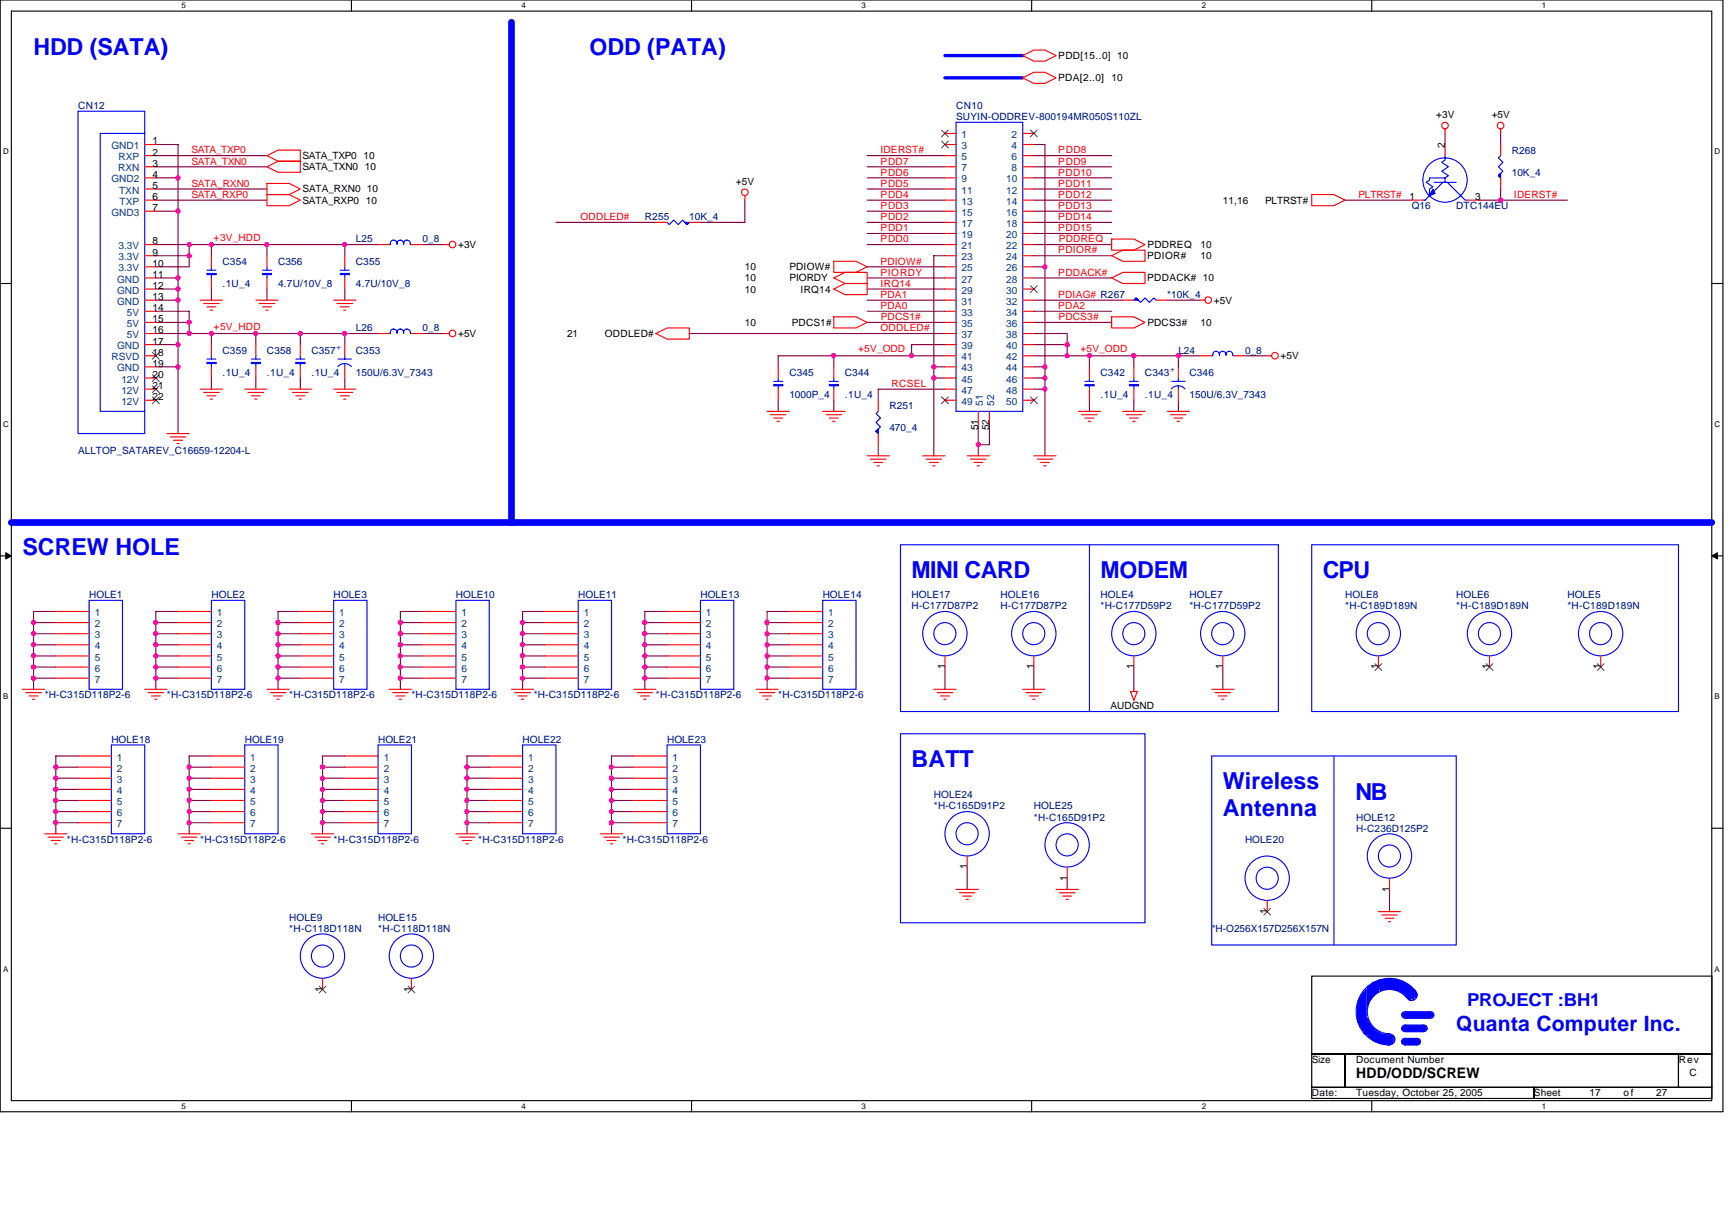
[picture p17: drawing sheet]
<svg xmlns="http://www.w3.org/2000/svg" width="297mm" height="210mm" viewBox="0 0 297 210" stroke-linecap="round" stroke-linejoin="round" font-family="sans-serif">
<defs><g id="words">
<g font-size="4" fill="#00f">
<text x="5.8" y="9.4">HDD (SATA)</text>
<text x="101" y="9.4">ODD (PATA)</text>
<text x="3.8" y="95.2">SCREW HOLE</text>
<text x="156.2" y="99">MINI CARD</text>
<text x="188.6" y="99">MODEM</text>
<text x="226.7" y="99">CPU</text>
<text x="156.2" y="131.4">BATT</text>
<text x="209.6" y="135.2">Wireless</text>
<text x="232.3" y="137.1">NB</text>
<text x="209.6" y="139.9">Antenna</text>
</g>
<text font-size="3.6" fill="#00f" x="249.6" y="176.7">Quanta Computer Inc.</text>
<text font-size="3" fill="#00f" x="251.5" y="172.4">PROJECT :BH1</text>
<text font-size="2.5" x="232.4" y="184.8">HDD/ODD/SCREW</text>
<g font-size="1.7">
<text x="181.4" y="10.1">PDD[15..0] 10</text>
<text x="181.4" y="13.9">PDA[2..0]</text>
<text x="190.5" y="13.9">10</text>
<text x="246.2" y="20.2">+3V</text>
<text x="255.7" y="20.2">+5V</text>
<text x="26.1" y="28.6">3</text>
<text x="26.1" y="26.6">2</text>
<text x="26.1" y="24.7">1</text>
<text x="51.9" y="29.2">SATA_TXN0 10</text>
<text x="51.9" y="27.3">SATA_TXP0 10</text>
<text x="247.7" y="25.3" transform="rotate(-90 247.7 25.3)">2</text>
<text x="26.1" y="34.3">6</text>
<text x="26.1" y="30.5">4</text>
<text x="26.1" y="32.4">5</text>
<text x="51.9" y="34.9">SATA_RXP0 10</text>
<text x="51.9" y="33">SATA_RXN0 10</text>
<text x="126.1" y="31.6">+5V</text>
<text x="209.6" y="34.9">11,16</text>
<text x="216.8" y="34.9">PLTRST#</text>
<text x="241.6" y="34.3">1</text>
<text x="252.8" y="34.3">3</text>
<text x="26.1" y="36.2">7</text>
<text x="26.1" y="41.9">8</text>
<text x="26.1" y="47.6">11</text>
<text x="26.1" y="45.7">10</text>
<text x="26.1" y="43.8">9</text>
<text x="78.5" y="42.5">+3V</text>
<text x="127.7" y="46.3">10</text>
<text x="135.3" y="46.3">PDIOW#</text>
<text x="196.6" y="44.4">PDIOR#</text>
<text x="196.7" y="42.5">PDDREQ</text>
<text x="205.8" y="42.5">10</text>
<text x="205.8" y="44.4">10</text>
<text x="26.1" y="49.5">12</text>
<text x="26.1" y="51.4">13</text>
<text x="26.1" y="53.3">14</text>
<text x="127.7" y="50.1">10</text>
<text x="127.7" y="48.2">10</text>
<text x="135.3" y="48.2">PIORDY</text>
<text x="137.2" y="50.1">IRQ14</text>
<text x="196.6" y="48.2">PDDACK# 10</text>
<text x="208.1" y="52">+5V</text>
<text x="26.1" y="59">17</text>
<text x="26.1" y="57.1">16</text>
<text x="26.1" y="55.2">15</text>
<text x="78.5" y="57.7">+5V</text>
<text x="97.2" y="57.7">21</text>
<text x="103.7" y="57.7">ODDLED#</text>
<text x="127.7" y="55.8">10</text>
<text x="135.7" y="55.8">PDCS1#</text>
<text x="196.7" y="55.8">PDCS3#</text>
<text x="205.8" y="55.8">10</text>
<text x="26.1" y="64.7">20</text>
<text x="26.1" y="62.8">19</text>
<text x="26.1" y="60.9">18</text>
<text x="219.5" y="61.6">+5V</text>
<text x="26.1" y="68.6">22</text>
<text x="26.1" y="66.7">21</text>
<text x="167.7" y="73.7" transform="rotate(-90 167.7 73.7)">51</text>
<text x="169.6" y="73.7" transform="rotate(-90 169.6 73.7)">52</text>
<text x="161.9" y="114.7" transform="rotate(-90 161.9 114.7)">1</text>
<text x="177.2" y="114.7" transform="rotate(-90 177.2 114.7)">1</text>
<text x="194.3" y="114.7" transform="rotate(-90 194.3 114.7)">1</text>
<text x="209.6" y="114.7" transform="rotate(-90 209.6 114.7)">1</text>
<text x="236.2" y="114.7" transform="rotate(-90 236.2 114.7)">1</text>
<text x="255.3" y="114.7" transform="rotate(-90 255.3 114.7)">1</text>
<text x="274.3" y="114.7" transform="rotate(-90 274.3 114.7)">1</text>
<text x="190.3" y="121.6">AUDGND</text>
<text x="165.8" y="149" transform="rotate(-90 165.8 149)">1</text>
<text x="182.9" y="150.9" transform="rotate(-90 182.9 150.9)">1</text>
<text x="238.1" y="152.8" transform="rotate(-90 238.1 152.8)">1</text>
<text x="217.2" y="156.6" transform="rotate(-90 217.2 156.6)">1</text>
<text x="55.3" y="169.9" transform="rotate(-90 55.3 169.9)">1</text>
<text x="70.5" y="169.9" transform="rotate(-90 70.5 169.9)">1</text>
<text x="224.8" y="182.1">Size</text>
<text x="232.4" y="182.1">Document Number</text>
<text x="287.8" y="182.1">Rev</text>
<text x="289.6" y="184.4">C</text>
<text x="224.8" y="187.9">Date:</text>
<text x="232.4" y="187.9">Tuesday, October 25, 2005</text>
<text x="262.9" y="187.9">Sheet</text>
<text x="272.5" y="187.9">17</text>
<text x="278.3" y="187.9">of</text>
<text x="283.9" y="187.9">27</text>
</g>
<g font-size="1.7" fill="#000080">
<text x="13.4" y="18.7">CN12</text>
<text x="163.9" y="18.7">CN10</text>
<text x="163.9" y="20.6">SUYIN-ODDREV-800194MR050S110ZL</text>
<text x="259.1" y="26.3">R268</text>
<text x="242" y="35.8">Q16</text>
<text x="249.6" y="35.8">DTC144EU</text>
<text x="259.1" y="30.1">10K_4</text>
<text x="61" y="41.6">L25</text>
<text x="72.4" y="41.6">0_8</text>
<text x="110.5" y="37.7">R255</text>
<text x="118.1" y="37.7">10K_4</text>
<text x="38.1" y="45.4">C354</text>
<text x="47.7" y="45.4">C356</text>
<text x="61" y="45.4">C355</text>
<text x="38.1" y="49.2">.1U_4</text>
<text x="47.7" y="49.2">4.7U/10V_8</text>
<text x="61" y="49.2">4.7U/10V_8</text>
<text x="200.1" y="51.1">*10K_4</text>
<text x="61" y="56.8">L26</text>
<text x="72.4" y="56.8">0_8</text>
<text x="38.1" y="60.6">C359</text>
<text x="38.1" y="64.4">.1U_4</text>
<text x="45.8" y="60.6">C358</text>
<text x="45.8" y="64.4">.1U_4</text>
<text x="53.4" y="60.6">C357</text>
<text x="53.4" y="64.4">.1U_4</text>
<text x="61" y="60.6">C353</text>
<text x="61" y="64.4">150U/6.3V_7343</text>
<text x="135.3" y="64.4">C345</text>
<text x="144.8" y="64.4">C344</text>
<text x="188.6" y="64.4">C342</text>
<text x="196.3" y="64.4">C343</text>
<text x="202" y="60.6">L24</text>
<text x="203.9" y="64.4">C346</text>
<text x="213.4" y="60.6">0_8</text>
<text x="135.3" y="68.2">1000P_4</text>
<text x="144.8" y="68.2">.1U_4</text>
<text x="152.4" y="70.1">R251</text>
<text x="188.6" y="68.2">.1U_4</text>
<text x="196.3" y="68.2">.1U_4</text>
<text x="203.9" y="68.2">150U/6.3V_7343</text>
<text x="13.4" y="77.7">ALLTOP_SATAREV_C16659-12204-L</text>
<text x="152.4" y="73.9">470_4</text>
<text x="15.3" y="102.5">HOLE1</text>
<text x="36.2" y="102.5">HOLE2</text>
<text x="57.2" y="102.5">HOLE3</text>
<text x="78.1" y="102.5">HOLE10</text>
<text x="99.1" y="102.5">HOLE11</text>
<text x="120.1" y="102.5">HOLE13</text>
<text x="141" y="102.5">HOLE14</text>
<text x="156.2" y="102.5">HOLE17</text>
<text x="156.2" y="104.4">H-C177D87P2</text>
<text x="171.5" y="102.5">HOLE16</text>
<text x="171.5" y="104.4">H-C177D87P2</text>
<text x="188.6" y="102.5">HOLE4</text>
<text x="188.6" y="104.4">*H-C177D59P2</text>
<text x="203.9" y="102.5">HOLE7</text>
<text x="203.9" y="104.4">*H-C177D59P2</text>
<text x="230.5" y="102.5">HOLE8</text>
<text x="230.5" y="104.4">*H-C189D189N</text>
<text x="249.6" y="102.5">HOLE6</text>
<text x="249.6" y="104.4">*H-C189D189N</text>
<text x="268.6" y="102.5">HOLE5</text>
<text x="268.6" y="104.4">*H-C189D189N</text>
<text x="7.7" y="119.7">*H-C315D118P2-6</text>
<text x="28.6" y="119.7">*H-C315D118P2-6</text>
<text x="49.6" y="119.7">*H-C315D118P2-6</text>
<text x="70.5" y="119.7">*H-C315D118P2-6</text>
<text x="91.5" y="119.7">*H-C315D118P2-6</text>
<text x="112.4" y="119.7">*H-C315D118P2-6</text>
<text x="133.4" y="119.7">*H-C315D118P2-6</text>
<text x="19.1" y="127.3">HOLE18</text>
<text x="41.9" y="127.3">HOLE19</text>
<text x="64.8" y="127.3">HOLE21</text>
<text x="89.6" y="127.3">HOLE22</text>
<text x="114.3" y="127.3">HOLE23</text>
<text x="160.1" y="136.8">HOLE24</text>
<text x="160.1" y="138.7">*H-C165D91P2</text>
<text x="177.2" y="138.7">HOLE25</text>
<text x="177.2" y="140.6">*H-C165D91P2</text>
<text x="232.4" y="140.6">HOLE12</text>
<text x="232.4" y="142.5">H-C236D125P2</text>
<text x="11.5" y="144.4">*H-C315D118P2-6</text>
<text x="34.3" y="144.4">*H-C315D118P2-6</text>
<text x="57.2" y="144.4">*H-C315D118P2-6</text>
<text x="82" y="144.4">*H-C315D118P2-6</text>
<text x="106.7" y="144.4">*H-C315D118P2-6</text>
<text x="213.4" y="144.4">HOLE20</text>
<text x="49.6" y="157.8">HOLE9</text>
<text x="49.6" y="159.7">*H-C118D118N</text>
<text x="64.8" y="157.8">HOLE15</text>
<text x="64.8" y="159.7">*H-C118D118N</text>
<text x="207.7" y="159.7">*H-O256X157D256X157N</text>
</g>
<g font-size="1.7" fill="#004080">
<text x="164.8" y="23.6">1</text>
<text x="173.4" y="23.6">2</text>
<text x="19.1" y="25.5">GND1</text>
<text x="20.3" y="29.4">RXN</text>
<text x="20.3" y="27.5">RXP</text>
<text x="164.8" y="25.5">3</text>
<text x="164.8" y="27.5">5</text>
<text x="164.8" y="29.4">7</text>
<text x="173.4" y="25.5">4</text>
<text x="173.4" y="27.5">6</text>
<text x="173.4" y="29.4">8</text>
<text x="19.1" y="31.3">GND2</text>
<text x="20.4" y="33.2">TXN</text>
<text x="20.5" y="35.1">TXP</text>
<text x="164.8" y="31.3">9</text>
<text x="164.8" y="33.2">11</text>
<text x="164.8" y="35.1">13</text>
<text x="172.4" y="31.3">10</text>
<text x="172.4" y="33.2">12</text>
<text x="172.4" y="35.1">14</text>
<text x="19.1" y="37">GND3</text>
<text x="164.8" y="37">15</text>
<text x="164.8" y="38.9">17</text>
<text x="164.8" y="40.8">19</text>
<text x="172.4" y="37">16</text>
<text x="172.4" y="38.9">18</text>
<text x="172.4" y="40.8">20</text>
<text x="20.3" y="46.5">3.3V</text>
<text x="20.3" y="42.7">3.3V</text>
<text x="20.3" y="44.6">3.3V</text>
<text x="164.8" y="42.7">21</text>
<text x="164.8" y="44.6">23</text>
<text x="164.8" y="46.5">25</text>
<text x="172.4" y="42.7">22</text>
<text x="172.4" y="44.6">24</text>
<text x="172.4" y="46.5">26</text>
<text x="20.1" y="50.3">GND</text>
<text x="20.1" y="52.2">GND</text>
<text x="20.1" y="48.4">GND</text>
<text x="164.8" y="48.4">27</text>
<text x="164.8" y="50.3">29</text>
<text x="164.8" y="52.2">31</text>
<text x="172.4" y="48.4">28</text>
<text x="172.4" y="50.3">30</text>
<text x="172.4" y="52.2">32</text>
<text x="20.1" y="59.8">GND</text>
<text x="21.8" y="57.9">5V</text>
<text x="21.8" y="54.1">5V</text>
<text x="21.8" y="56">5V</text>
<text x="164.8" y="54.1">33</text>
<text x="164.8" y="56">35</text>
<text x="164.8" y="57.9">37</text>
<text x="164.8" y="59.8">39</text>
<text x="172.4" y="54.1">34</text>
<text x="172.4" y="56">36</text>
<text x="172.4" y="57.9">38</text>
<text x="172.4" y="59.8">40</text>
<text x="19.1" y="61.7">RSVD</text>
<text x="20.1" y="63.6">GND</text>
<text x="20.8" y="65.6">12V</text>
<text x="164.8" y="61.7">41</text>
<text x="164.8" y="63.6">43</text>
<text x="164.8" y="65.6">45</text>
<text x="172.4" y="61.7">42</text>
<text x="172.4" y="63.6">44</text>
<text x="172.4" y="65.6">46</text>
<text x="20.8" y="69.4">12V</text>
<text x="20.8" y="67.5">12V</text>
<text x="164.8" y="67.5">47</text>
<text x="164.8" y="69.4">49</text>
<text x="168.5" y="69.5" transform="rotate(-90 168.5 69.5)">51</text>
<text x="170.4" y="69.5" transform="rotate(-90 170.4 69.5)">52</text>
<text x="172.4" y="67.5">48</text>
<text x="172.4" y="69.4">50</text>
<text x="16.2" y="105.6">1</text>
<text x="16.2" y="107.5">2</text>
<text x="37.2" y="105.6">1</text>
<text x="37.2" y="107.5">2</text>
<text x="58.1" y="105.6">1</text>
<text x="58.1" y="107.5">2</text>
<text x="79.1" y="105.6">1</text>
<text x="79.1" y="107.5">2</text>
<text x="100.1" y="105.6">1</text>
<text x="100.1" y="107.5">2</text>
<text x="121" y="105.6">1</text>
<text x="121" y="107.5">2</text>
<text x="142" y="105.6">1</text>
<text x="142" y="107.5">2</text>
<text x="16.2" y="109.4">3</text>
<text x="16.2" y="111.3">4</text>
<text x="16.2" y="113.2">5</text>
<text x="37.2" y="109.4">3</text>
<text x="37.2" y="111.3">4</text>
<text x="37.2" y="113.2">5</text>
<text x="58.1" y="109.4">3</text>
<text x="58.1" y="111.3">4</text>
<text x="58.1" y="113.2">5</text>
<text x="79.1" y="109.4">3</text>
<text x="79.1" y="111.3">4</text>
<text x="79.1" y="113.2">5</text>
<text x="100.1" y="109.4">3</text>
<text x="100.1" y="111.3">4</text>
<text x="100.1" y="113.2">5</text>
<text x="121" y="109.4">3</text>
<text x="121" y="111.3">4</text>
<text x="121" y="113.2">5</text>
<text x="142" y="109.4">3</text>
<text x="142" y="111.3">4</text>
<text x="142" y="113.2">5</text>
<text x="16.2" y="115.1">6</text>
<text x="16.2" y="117">7</text>
<text x="37.2" y="115.1">6</text>
<text x="37.2" y="117">7</text>
<text x="58.1" y="115.1">6</text>
<text x="58.1" y="117">7</text>
<text x="79.1" y="115.1">6</text>
<text x="79.1" y="117">7</text>
<text x="100.1" y="115.1">6</text>
<text x="100.1" y="117">7</text>
<text x="121" y="115.1">6</text>
<text x="121" y="117">7</text>
<text x="142" y="115.1">6</text>
<text x="142" y="117">7</text>
<text x="20" y="130.3">1</text>
<text x="42.9" y="130.3">1</text>
<text x="65.8" y="130.3">1</text>
<text x="90.5" y="130.3">1</text>
<text x="115.3" y="130.3">1</text>
<text x="20" y="132.2">2</text>
<text x="20" y="134.1">3</text>
<text x="20" y="136">4</text>
<text x="20" y="137.9">5</text>
<text x="42.9" y="132.2">2</text>
<text x="42.9" y="134.1">3</text>
<text x="42.9" y="136">4</text>
<text x="42.9" y="137.9">5</text>
<text x="65.8" y="132.2">2</text>
<text x="65.8" y="134.1">3</text>
<text x="65.8" y="136">4</text>
<text x="65.8" y="137.9">5</text>
<text x="90.5" y="132.2">2</text>
<text x="90.5" y="134.1">3</text>
<text x="90.5" y="136">4</text>
<text x="90.5" y="137.9">5</text>
<text x="115.3" y="132.2">2</text>
<text x="115.3" y="134.1">3</text>
<text x="115.3" y="136">4</text>
<text x="115.3" y="137.9">5</text>
<text x="20" y="139.8">6</text>
<text x="20" y="141.8">7</text>
<text x="42.9" y="139.8">6</text>
<text x="42.9" y="141.8">7</text>
<text x="65.8" y="139.8">6</text>
<text x="65.8" y="141.8">7</text>
<text x="90.5" y="139.8">6</text>
<text x="90.5" y="141.8">7</text>
<text x="115.3" y="139.8">6</text>
<text x="115.3" y="141.8">7</text>
</g>
<g font-size="1.7" fill="#f00">
<text x="32.8" y="28.2">SATA_TXN0</text>
<text x="32.8" y="26.3">SATA_TXP0</text>
<text x="150.9" y="26.3">IDERST#</text>
<text x="150.9" y="28.2">PDD7</text>
<text x="181.4" y="28.2">PDD9</text>
<text x="181.4" y="26.3">PDD8</text>
<text x="32.8" y="32">SATA_RXN0</text>
<text x="32.8" y="33.9">SATA_RXP0</text>
<text x="150.9" y="32">PDD5</text>
<text x="150.9" y="30.1">PDD6</text>
<text x="150.9" y="35.8">PDD3</text>
<text x="150.9" y="33.9">PDD4</text>
<text x="181.4" y="33.9">PDD12</text>
<text x="181.4" y="30.1">PDD10</text>
<text x="181.4" y="32">PDD11</text>
<text x="181.4" y="35.8">PDD13</text>
<text x="232.8" y="33.9">PLTRST#</text>
<text x="259.5" y="33.9">IDERST#</text>
<text x="36.6" y="41.3">+3V_HDD</text>
<text x="99.5" y="37.7">ODDLED#</text>
<text x="150.9" y="37.7">PDD2</text>
<text x="150.9" y="39.6">PDD1</text>
<text x="150.9" y="41.5">PDD0</text>
<text x="181.4" y="37.7">PDD14</text>
<text x="181.4" y="39.6">PDD15</text>
<text x="181.5" y="41.5">PDDREQ</text>
<text x="150.9" y="47.2">PIORDY</text>
<text x="150.9" y="45.3">PDIOW#</text>
<text x="181.4" y="43.4">PDIOR#</text>
<text x="181.4" y="47.2">PDDACK#</text>
<text x="150.9" y="53">PDA0</text>
<text x="150.9" y="49.1">IRQ14</text>
<text x="150.9" y="51.1">PDA1</text>
<text x="181.4" y="53">PDA2</text>
<text x="181.4" y="51.1">PDIAG# R267</text>
<text x="36.6" y="56.6">+5V_HDD</text>
<text x="150.9" y="56.8">ODDLED#</text>
<text x="151" y="54.9">PDCS1#</text>
<text x="181.4" y="54.9">PDCS3#</text>
<text x="147.1" y="60.4">+5V_ODD</text>
<text x="185.2" y="60.4">+5V_ODD</text>
<text x="152.8" y="66.3">RCSEL</text>
</g>
<g font-size="1.7" fill="#00f">
<text x="57.6" y="59.1" transform="rotate(90 57.6 59.1)">+</text>
<text x="200.5" y="62.9" transform="rotate(90 200.5 62.9)">+</text>
</g>
<g font-size="1.4">
<text x="31.1" y="1.4">5</text>
<text x="89.4" y="1.4">4</text>
<text x="147.7" y="1.4">3</text>
<text x="206" y="1.4">2</text>
<text x="264.3" y="1.4">1</text>
<text x=".5" y="26.5">D</text>
<text x="293.9" y="26.5">D</text>
<text x=".5" y="73.1">C</text>
<text x="293.9" y="73.1">C</text>
<text x=".5" y="119.8">B</text>
<text x="293.9" y="119.8">B</text>
<text x=".5" y="166.5">A</text>
<text x="293.9" y="166.5">A</text>
<text x="31.1" y="190">5</text>
<text x="89.4" y="190">4</text>
<text x="147.7" y="190">3</text>
<text x="206" y="190">2</text>
<text x="264.3" y="190">1</text>
</g>
</g></defs>
<path d="M0 0h295.3v190.5h-295.3zM1.9 1.9h291.5v186.7h-291.5z" fill="none" stroke="#000" stroke-width=".19"/>
<g fill="#fff">
<path d="M31.1 .2h.8v1.5h-.8z"/>
<path d="M31.1 188.8h.8v1.5h-.8z"/>
</g>
<path d="M60.2 0v1.9M60.2 188.6v1.9" fill="none" stroke="#000" stroke-width=".19"/>
<g fill="#fff">
<path d="M89.4 .2h.7v1.5h-.7z"/>
<path d="M89.4 188.8h.7v1.5h-.7z"/>
</g>
<path d="M118.5 0v1.9M118.5 188.6v1.9" fill="none" stroke="#000" stroke-width=".19"/>
<g fill="#fff">
<path d="M147.7 .2h.7v1.5h-.7z"/>
<path d="M147.7 188.8h.7v1.5h-.7z"/>
</g>
<path d="M176.8 0v1.9M176.8 188.6v1.9" fill="none" stroke="#000" stroke-width=".19"/>
<g fill="#fff">
<path d="M206 .2h.7v1.5h-.7z"/>
<path d="M206 188.8h.7v1.5h-.7z"/>
</g>
<path d="M235.1 0v1.9M235.1 188.6v1.9" fill="none" stroke="#000" stroke-width=".19"/>
<g fill="#fff">
<path d="M264.3 .2h.7v1.5h-.7z"/>
<path d="M264.3 188.8h.7v1.5h-.7z"/>
<path d="M.5 25.2h1v1.6h-1z"/>
<path d="M293.9 25.2h1v1.6h-1z"/>
<path d="M.5 71.9h1v1.5h-1z"/>
<path d="M293.9 71.9h1v1.5h-1z"/>
</g>
<path d="M0 48.6h1.9M293.4 48.6h1.9" fill="none" stroke="#000" stroke-width=".19"/>
<g fill="#fff">
<path d="M.5 118.6h.9v1.5h-.9z"/>
<path d="M293.9 118.6h.9v1.5h-.9z"/>
</g>
<path d="M0 95.2h1.9M293.4 95.2h1.9" fill="none" stroke="#000" stroke-width=".19"/>
<path d="M1 94.7l.9 .5-.9 .6zM293.4 95.2l1-.5v1.1z" fill="#000" stroke="#000" stroke-width=".17"/>
<g fill="#fff">
<path d="M.5 165.2h.9v1.6h-.9z"/>
<path d="M293.9 165.2h.9v1.6h-.9z"/>
</g>
<path d="M0 141.9h1.9M293.4 141.9h1.9M224.8 167.3h68.6v13.3h-68.6zM224.8 180.6h5.7v5.7h-5.7zM224.8 186.3h38.1v1.9h-38.1zM230.5 180.6h57.2v5.7h-57.2zM262.9 186.3h30.5v1.9h-30.5zM287.7 180.6h5.7v5.7h-5.7z" fill="none" stroke="#000" stroke-width=".19"/>
<g fill="none" stroke="#800040" stroke-width=".19">
<path d="M26.7 32.4h19.1M26.7 34.3h19.1M26.7 28.6h19.1M26.7 26.7h19.1M26.7 30.5h3.8M26.7 36.2h3.8M26.7 24.8h3.8v49.5M95.3 38.1h17.1M127.7 34.3v3.8h-7.6M148.6 32.4h13.4M148.6 34.3h13.4M148.6 28.6h13.4"/>
<path d="M148.6 26.7h13.4M148.6 30.5h13.4M148.6 38.1h13.4M148.6 36.2h13.4M177.2 32.4h13.3M177.2 34.3h13.3M177.2 28.6h13.3M177.2 26.7h13.3M177.2 30.5h13.3M177.2 38.1h13.3M177.2 36.2h13.3M177.2 24.8h1.9v53.3"/>
<path d="M230.5 34.3h11.5M247.7 22.9v1.9M253.4 34.3h3.8M257.2 32.4v1.9h11.4M257.2 22.9v1.9M26.7 53.3h5.7v3.8h3.8M26.7 41.9h9.5M26.7 57.1h5.7M26.7 55.2h5.7M26.7 43.8h5.7M26.7 49.5h3.8M26.7 47.6h3.8"/>
<path d="M26.7 51.4h3.8M26.7 59.1h3.8M32.4 41.9v3.8h-5.7M36.2 57.1h7.7v2M36.2 41.9h9.6v1.9M36.2 41.9v1.9M36.2 49.5v1.9M36.2 57.1v2M43.9 57.1h7.6v2M45.8 41.9h13.3v1.9M45.8 49.5v1.9M51.5 57.1h7.6v2"/>
<path d="M59.1 41.9h5.7M59.1 57.1h5.7M59.1 49.5v1.9M72.4 41.9h3.8M72.4 57.1h3.8M118.1 57.1h43.9M148.6 41.9h13.4M148.6 53.3h13.4M148.6 55.2h13.4M148.6 45.7h13.4M148.6 40h13.4M148.6 49.5h13.4"/>
<path d="M148.6 47.6h13.4M148.6 51.4h13.4M162 59.1h-5.8v1.9h5.8M162 43.8h-1.9v34.3M177.2 57.1h5.7v2M177.2 59.1h5.7v1.9M177.2 41.9h13.3M177.2 53.3h13.3M177.2 55.2h13.3M177.2 45.7h1.9M177.2 43.8h13.3M177.2 40h13.3"/>
<path d="M177.2 47.6h13.3M177.2 51.4h15.2M200.1 51.4h5.7M26.7 62.9h3.8M36.2 64.8v1.9M43.9 64.8v1.9M51.5 64.8v1.9M59.1 64.8v1.9M133.4 68.6v1.9M142.9 61v1.9M142.9 68.6v1.9M150.5 76.2v1.9"/>
<path d="M156.2 61h-22.8v1.9M160.1 64.8h1.9M160.1 62.9h1.9M162 66.7h-11.5v1.9M167.7 72.4v5.7M169.6 72.4v3.8h-1.9M177.2 66.7h1.9M177.2 61h9.5M177.2 64.8h1.9M177.2 62.9h1.9M186.7 61h7.6v1.9M186.7 61v1.9"/>
<path d="M186.7 68.6v1.9M194.3 61h7.7v1.9M194.3 68.6v1.9M202 61h3.8M202 68.6v1.9M213.4 61h3.8M5.8 108.6v3.8h3.8M5.8 116.2h3.8M5.8 112.4v5.7M5.8 110.5h3.8M5.8 106.7h3.8M5.8 114.3h3.8"/>
<path d="M5.8 108.6h3.8M9.6 104.8h-3.8v3.8M26.7 108.6v3.8h3.8M26.7 116.2h3.8M26.7 110.5h3.8M26.7 106.7h3.8M26.7 114.3h3.8M26.7 108.6h3.8M26.7 112.4v5.7M30.5 104.8h-3.8v3.8M47.7 108.6v3.8h3.8M47.7 116.2h3.8"/>
<path d="M47.7 110.5h3.8M47.7 106.7h3.8M47.7 114.3h3.8M47.7 108.6h3.8M47.7 112.4v5.7M51.5 104.8h-3.8v3.8M68.6 108.6v3.8h3.8M68.6 116.2h3.8M68.6 110.5h3.8M68.6 106.7h3.8M68.6 114.3h3.8M68.6 108.6h3.8"/>
<path d="M68.6 112.4v5.7M72.4 104.8h-3.8v3.8M89.6 108.6v3.8h3.8M89.6 116.2h3.8M89.6 110.5h3.8M89.6 106.7h3.8M89.6 114.3h3.8M89.6 108.6h3.8M89.6 112.4v5.7M93.4 104.8h-3.8v3.8M110.5 108.6v3.8h3.8M110.5 116.2h3.8"/>
<path d="M110.5 110.5h3.8M110.5 106.7h3.8M110.5 114.3h3.8M110.5 108.6h3.8M110.5 112.4v5.7M114.3 104.8h-3.8v3.8M131.5 108.6v3.8h3.8M131.5 116.2h3.8M131.5 110.5h3.8M131.5 106.7h3.8M131.5 114.3h3.8M131.5 108.6h3.8"/>
<path d="M131.5 112.4v5.7M135.3 104.8h-3.8v3.8M162 114.3v3.8M177.2 114.3v3.8M194.3 114.3v3.8M209.6 114.3v3.8M9.6 133.3v3.9h3.8M9.6 137.2v5.7M9.6 135.3h3.8M9.6 131.4h3.8M9.6 139.1h3.8M9.6 133.3h3.8"/>
<path d="M13.4 129.5h-3.8v3.8M32.4 133.3v3.9h3.8M32.4 137.2v5.7M32.4 135.3h3.8M32.4 131.4h3.8M32.4 139.1h3.8M32.4 133.3h3.8M36.2 129.5h-3.8v3.8M55.3 133.3v3.9h3.8M55.3 135.3h3.8M55.3 131.4h3.8M55.3 139.1h3.8"/>
<path d="M55.3 133.3h3.8M55.3 137.2v5.7M59.1 129.5h-3.8v3.8M80 133.3v3.9h3.9M80 135.3h3.9M80 131.4h3.9M80 139.1h3.9M80 133.3h3.9M80 137.2v5.7M83.9 129.5h-3.9v3.8M104.8 135.3h3.8M104.8 131.4h3.8"/>
<path d="M104.8 139.1h3.8M104.8 133.3h3.8M104.8 137.2h3.8M108.6 129.5h-3.8v13.4M9.6 141h3.8M32.4 141h3.8M55.3 141h3.8M80 141h3.9M104.8 141h3.8M165.8 148.6v3.8M182.9 150.5v1.9M238.2 152.4v3.8"/>
</g>
<path d="M162 13.3h13.3M162 9.5h13.3" fill="none" stroke="#00f" stroke-width=".57"/>
<g fill="none" stroke="#f00" stroke-width=".19">
<path d="M175.3 9.5l1.9-.9h1.9l1.9 .9-1.9 1h-1.9zM175.3 13.3l1.9-.9h1.9l1.9 .9-1.9 1h-1.9zM24.8 34.3h1.9M24.8 30.5h1.9M24.8 26.7h1.9M24.8 36.2h1.9M24.8 32.4h1.9M24.8 28.6h1.9M24.8 24.8h1.9M45.8 28.6l1.9-1h3.8v1.9h-3.8zM45.8 33.3h3.8l1.9 1-1.9 .9h-3.8zM45.8 26.7l1.9-1h3.8v1.9h-3.8z"/>
<path d="M45.8 31.4h3.8l1.9 1-1.9 .9h-3.8zM112.4 38.1h1.9M118.1 38.1h2M127.7 33.5v.8M162 38.1h1.9M162 34.3h1.9M162 30.5h1.9M162 26.7h1.9M162 36.2h1.9M162 32.4h1.9M162 28.6h1.9M162 24.8h1.9"/>
<path d="M162 22.9h1.9M175.3 38.1h1.9M175.3 34.3h1.9M175.3 30.5h1.9M175.3 26.7h1.9M175.3 36.2h1.9M175.3 32.4h1.9M175.3 28.6h1.9M175.3 24.8h1.9M175.3 22.9h1.9M224.8 33.3h3.8l1.9 1-1.9 .9h-3.8zM242 34.3h1.9"/>
<path d="M247.7 22.1v.8M247.7 24.8v1.9M251.5 34.3h1.9M257.2 22.1v.8M257.2 24.8v1.9M257.2 30.5v1.9M24.8 41.9h1.9M24.8 57.1h1.9M24.8 51.4h1.9M24.8 53.3h1.9M24.8 49.5h1.9M24.8 45.7h1.9"/>
<path d="M24.8 59.1h1.9M24.8 55.2h1.9M24.8 47.6h1.9M24.8 43.8h1.9M34.3 51.4h3.8M34.9 52h2.7M35.5 52.6h1.5M36 53.1h.4M36.2 43.8v1.9M36.2 47.6v1.9M36.2 59.1v1.9M43.9 51.4h3.8"/>
<path d="M43.9 59.1v1.9M44.4 52h2.7M45 52.6h1.5M45.6 53.1h.3M45.8 43.8v1.9M45.8 47.6v1.9M51.5 59.1v1.9M57.2 51.4h3.8M57.8 52h2.6M58.3 52.6h1.6M58.9 53.1h.4M59.1 43.8v1.9"/>
<path d="M59.1 47.6v1.9M59.1 59.1v1.9M64.8 41.9h1.9M64.8 57.1h1.9M70.5 41.9h1.9M70.5 57.1h1.9M76.2 41.9h.8M76.2 57.1h.8M112.4 57.1l1.9-.9h3.8v1.9h-3.8zM142.9 44.8h3.8l1.9 .9-1.9 1h-3.8zM142.9 47.6l1.9-.9h3.8v1.9h-3.8zM142.9 49.5l1.9-.9h3.8v1.9h-3.8z"/>
<path d="M142.9 54.3h3.8l1.9 .9-1.9 1h-3.8zM162 41.9h1.9M162 57.1h1.9M162 51.4h1.9M162 53.3h1.9M162 49.5h1.9M162 45.7h1.9M162 59.1h1.9M162 55.2h1.9M162 47.6h1.9M162 43.8h1.9M162 40h1.9"/>
<path d="M175.3 41.9h1.9M175.3 57.1h1.9M175.3 51.4h1.9M175.3 53.3h1.9M175.3 49.5h1.9M175.3 45.7h1.9M175.3 59.1h1.9M175.3 55.2h1.9M175.3 47.6h1.9M175.3 43.8h1.9M175.3 40h1.9M190.5 41h3.8l2 .9-2 1h-3.8z"/>
<path d="M190.5 43.8l1.9-.9h3.9v1.9h-3.9zM190.5 47.6l1.9-.9h3.9v1.9h-3.9zM190.5 54.3h3.8l2 .9-2 1h-3.8zM192.4 51.4h1.9M198.2 51.4h1.9M205.8 51.4h.7M24.8 66.7h1.9M24.8 61h1.9M24.8 68.6h1.9M24.8 64.8h1.9M24.8 62.9h1.9M28.6 74.3h3.8"/>
<path d="M29.2 74.9h2.7M29.8 75.4h1.5M30.3 76h.4M34.3 66.7h3.8M34.9 67.2h2.7M35.5 67.8h1.5M36 68.4h.4M36.2 62.9v1.9M41.9 66.7h3.9M42.5 67.2h2.7M43.1 67.8h1.5M43.7 68.4h.3"/>
<path d="M43.9 62.9v1.9M49.6 66.7h3.8M50.1 67.2h2.7M50.7 67.8h1.5M51.3 68.4h.4M51.5 62.9v1.9M57.2 66.7h3.8M57.8 67.2h2.6M58.3 67.8h1.6M58.9 68.4h.4M59.1 62.9v1.9M131.5 70.5h3.8"/>
<path d="M132.1 71.1h2.6M132.6 71.6h1.6M133.2 72.2h.4M133.4 62.9v1.9M133.4 66.7v1.9M141 70.5h3.8M141.6 71.1h2.6M142.2 71.6h1.5M142.7 72.2h.4M142.9 62.9v1.9M142.9 66.7v1.9M148.6 78.1h3.8"/>
<path d="M149.2 78.7h2.7M149.8 79.2h1.5M150.3 79.8h.4M150.5 68.6v1.9M150.5 74.3v1.9M158.2 78.1h3.8M158.7 78.7h2.7M159.3 79.2h1.5M159.9 79.8h.3M162 66.7h1.9M162 61h1.9M162 68.6h1.9"/>
<path d="M162 64.8h1.9M162 62.9h1.9M165.8 78.1h3.8M166.3 78.7h2.7M166.9 79.2h1.5M167.5 79.8h.4M167.7 70.5v1.9M169.6 70.5v1.9M175.3 66.7h1.9M175.3 61h1.9M175.3 68.6h1.9M175.3 64.8h1.9"/>
<path d="M175.3 62.9h1.9M177.2 78.1h3.8M177.8 78.7h2.6M178.3 79.2h1.6M178.9 79.8h.4M184.8 70.5h3.8M185.4 71.1h2.7M186 71.6h1.5M186.5 72.2h.4M186.7 62.9v1.9M186.7 66.7v1.9M192.4 70.5h3.9"/>
<path d="M193 71.1h2.7M193.6 71.6h1.5M194.2 72.2h.3M194.3 62.9v1.9M194.3 66.7v1.9M200.1 70.5h3.8M200.6 71.1h2.7M201.2 71.6h1.5M201.8 72.2h.4M202 62.9v1.9M202 66.7v1.9M205.8 61h1.9"/>
<path d="M211.5 61h1.9M217.2 61h.8M3.8 118.1h3.9M4.4 118.7h2.7M5 119.3h1.5M5.6 119.8h.3M9.6 104.8h5.7M9.6 106.7h5.7M9.6 108.6h5.7M9.6 110.5h5.7M9.6 112.4h5.7M9.6 114.3h5.7"/>
<path d="M9.6 116.2h5.7M24.8 118.1h3.8M25.4 118.7h2.6M25.9 119.3h1.6M26.5 119.8h.4M30.5 104.8h5.7M30.5 106.7h5.7M30.5 108.6h5.7M30.5 110.5h5.7M30.5 112.4h5.7M30.5 114.3h5.7M30.5 116.2h5.7"/>
<path d="M45.8 118.1h3.8M46.3 118.7h2.7M46.9 119.3h1.5M47.5 119.8h.4M51.5 104.8h5.7M51.5 106.7h5.7M51.5 108.6h5.7M51.5 110.5h5.7M51.5 112.4h5.7M51.5 114.3h5.7M51.5 116.2h5.7M66.7 118.1h3.8"/>
<path d="M67.3 118.7h2.7M67.9 119.3h1.5M68.4 119.8h.4M72.4 104.8h5.7M72.4 106.7h5.7M72.4 108.6h5.7M72.4 110.5h5.7M72.4 112.4h5.7M72.4 114.3h5.7M72.4 116.2h5.7M87.7 118.1h3.8M88.2 118.7h2.7"/>
<path d="M88.8 119.3h1.5M89.4 119.8h.4M93.4 104.8h5.7M93.4 106.7h5.7M93.4 108.6h5.7M93.4 110.5h5.7M93.4 112.4h5.7M93.4 114.3h5.7M93.4 116.2h5.7M108.6 118.1h3.8M109.2 118.7h2.7M109.8 119.3h1.5"/>
<path d="M110.3 119.8h.4M114.3 104.8h5.8M114.3 106.7h5.8M114.3 108.6h5.8M114.3 110.5h5.8M114.3 112.4h5.8M114.3 114.3h5.8M114.3 116.2h5.8M129.6 118.1h3.8M130.2 118.7h2.6M130.7 119.3h1.5M131.3 119.8h.4"/>
<path d="M135.3 104.8h5.7M135.3 106.7h5.7M135.3 108.6h5.7M135.3 110.5h5.7M135.3 112.4h5.7M135.3 114.3h5.7M135.3 116.2h5.7M160.1 118.1h3.8M160.6 118.7h2.7M161.2 119.3h1.5M161.8 119.8h.4M162 112.4v1.9"/>
<path d="M175.3 118.1h3.8M175.9 118.7h2.6M176.4 119.3h1.6M177 119.8h.4M177.2 112.4v1.9M193.8 118.5h1.1l-.6 1.5zM194.3 112.4v1.9M194.3 118.1v.4M207.7 118.1h3.8M208.3 118.7h2.6M208.8 119.3h1.6M209.4 119.8h.4"/>
<path d="M209.6 112.4v1.9M236.3 112.4v1.9M255.3 112.4v1.9M274.4 112.4v1.9M13.4 129.5h5.7M13.4 131.4h5.7M13.4 133.3h5.7M13.4 135.3h5.7M13.4 137.2h5.7M13.4 139.1h5.7M36.2 129.5h5.7M36.2 131.4h5.7"/>
<path d="M36.2 133.3h5.7M36.2 135.3h5.7M36.2 137.2h5.7M36.2 139.1h5.7M59.1 129.5h5.7M59.1 131.4h5.7M59.1 133.3h5.7M59.1 135.3h5.7M59.1 137.2h5.7M59.1 139.1h5.7M83.9 129.5h5.7M83.9 131.4h5.7"/>
<path d="M83.9 133.3h5.7M83.9 135.3h5.7M83.9 137.2h5.7M83.9 139.1h5.7M108.6 129.5h5.7M108.6 131.4h5.7M108.6 133.3h5.7M108.6 135.3h5.7M108.6 137.2h5.7M108.6 139.1h5.7M7.7 142.9h3.8M8.2 143.4h2.7"/>
<path d="M8.8 144h1.5M9.4 144.6h.4M13.4 141h5.7M30.5 142.9h3.8M31.1 143.4h2.7M31.7 144h1.5M32.2 144.6h.4M36.2 141h5.7M53.4 142.9h3.8M54 143.4h2.6M54.5 144h1.5M55.1 144.6h.4"/>
<path d="M59.1 141h5.7M78.1 142.9h3.9M78.7 143.4h2.7M79.3 144h1.5M79.9 144.6h.3M83.9 141h5.7M102.9 142.9h3.8M103.5 143.4h2.6M104.1 144h1.5M104.6 144.6h.4M108.6 141h5.7M163.9 152.4h3.8"/>
<path d="M164.4 153h2.7M165 153.5h1.5M165.6 154.1h.4M165.8 146.7v1.9M181 152.4h3.8M181.6 153h2.7M182.2 153.5h1.5M182.7 154.1h.4M182.9 148.6v1.9M217.2 154.3v1.9M236.3 156.2h3.8M236.8 156.8h2.7"/>
<path d="M237.4 157.4h1.5M238 157.9h.4M238.2 150.5v1.9M55.3 167.6v1.9M70.5 167.6v1.9"/>
<circle cx="127.7" cy="32.9" r=".57"/>
<circle cx="247.7" cy="21.5" r=".57"/>
<circle cx="257.2" cy="21.5" r=".57"/>
<circle cx="77.6" cy="41.9" r=".57"/>
<circle cx="77.6" cy="57.1" r=".57"/>
<circle cx="207.1" cy="51.4" r=".57"/>
<circle cx="218.5" cy="60.9" r=".57"/>
</g>
<path d="M87.7 3.8v85.7M1.9 89.5h291.5" fill="none" stroke="#00f" stroke-width="1.1"/>
<g fill="none" stroke="#00f" stroke-width=".19">
<path d="M13.4 19h11.4v3.9h-7.6v47.6h7.6v3.8h-11.4zM24.8 22.9v47.6M114.3 38.1l.4 .4 .8-.8 .7 .8 .8-.8 .8 .8 .3-.4M163.9 21h11.4v49.5h-11.4zM245.8 31.2h3.8M247.3 31.2l-1.5 1.6M247.7 26.7v.7l-.6 .4 1.2 .8-1.2 .7 1.2 .8-.6 .4v.7M247.7 30.5h-2.7v.4l-.5 .3 1.1 .8-.6 .4v1.1l-.7 .8h-.4M248.1 31.2l3 3.1h.4M257.2 26.7l-.4 .4 .8 .7-.8 .8 .8 .7-.8 .8 .4 .4M35.5 46.3h1.5M36.2 45.7v.6"/>
<path d="M36.2 47.1v.5M45 46.3h1.5M45.8 45.7v.6M45.8 47.1v.5M58.3 46.3h1.6M59.1 45.7v.6M59.1 47.1v.5M66.9 41.7v.2h-.2M66.9 41.7a.56 .56 0 0 1 .6-.6 .56 .56 0 0 1 .5 .6 .57 .57 0 0 1 .6-.6 .57 .57 0 0 1 .6 .6M68 56.9a.58 .58 0 0 0-.7-.5 .58 .58 0 0 0-.4 .7h-.2M68 56.9a.56 .56 0 0 1 .6-.5 .56 .56 0 0 1 .6 .5M68 41.7v.2"/>
<path d="M68 57v.1M69.2 57.1a.6 .6 0 0 1 .6-.7 .6 .6 0 0 1 .5 .7h.2M69.2 41.7a.56 .56 0 0 1 .6-.6 .56 .56 0 0 1 .5 .6M69.2 41.7v.2M70.3 41.7v.2h.2M194.3 51.4l.4-.3 .8 .7 .8-.7 .7 .7 .8-.7 .4 .3M35.5 61.5h1.5M36.2 61v.5M36.2 62.3v.6M43.1 61.5h1.5M43.9 61v.5M43.9 62.3v.6"/>
<path d="M50.7 61.5h1.5M51.5 61v.5M51.5 62.3v.6M57.9 62.8a1.55 1.55 0 0 1 2.3 0M58 61.5h2.2M59.1 61v.5M59.1 62.5v.4M132.6 65.3h1.6M133.4 64.8v.5M133.4 66.1v.6M142.2 65.3h1.5M142.9 64.8v.5"/>
<path d="M142.9 66.1v.6M150.5 70.5l-.3 .4 .7 .7-.7 .8 .7 .8-.7 .7 .3 .4M186 65.3h1.5M186.7 64.8v.5M186.7 66.1v.6M193.6 65.3h1.5M194.3 64.8v.5M194.3 66.1v.6M200.8 66.6a1.54 1.54 0 0 1 2.3 0M200.8 65.3h2.3M202 64.8v.5M202 66.3v.4"/>
<path d="M209 60.7a.58 .58 0 0 0-.7-.5 .58 .58 0 0 0-.4 .8h-.2M210.1 60.7a.58 .58 0 0 0-.6-.5 .58 .58 0 0 0-.5 .8M210.2 61a.6 .6 0 0 1 .5-.8 .6 .6 0 0 1 .6 .8h.2M154.3 93.3h64.8v28.6h-64.8zM186.7 93.3v28.6M224.8 93.3h62.9v28.6h-62.9zM15.3 102.9h5.7v15.2h-5.7zM36.2 102.9h5.7v15.2h-5.7zM57.2 102.9h5.7v15.2h-5.7zM78.1 102.9h5.8v15.2h-5.8zM99.1 102.9h5.7v15.2h-5.7zM120.1 102.9h5.7v15.2h-5.7z"/>
<path d="M141 102.9h5.7v15.2h-5.7zM19.1 127.6h5.7v15.3h-5.7zM41.9 127.6h5.8v15.3h-5.8zM64.8 127.6h5.7v15.3h-5.7zM89.6 127.6h5.7v15.3h-5.7zM114.3 127.6h5.8v15.3h-5.8zM154.3 125.7h42v32.4h-42zM207.7 129.5h41.9v32.4h-41.9zM228.6 129.5v32.4M232.6 172v2.7l.2 .6v-3.9l.2-.3v4.7l.2 .2v-5.3l.2-.4v6.1l.2 .2v-6.5l.2-.2v7.3M234 177.2v-7.5l.2-.2v7.9h.2v-2.9l.1 .4v2.6l.2 .2v-2.4l.2 .3v2.3l.2 .2v-2.3l.2 .2v2.3h.2v-2.1l.2 .2v2.1h.2v-1.9l.2 .2v1.7l.2 .2v-1.9l.1 .2v1.7h.2v-1.5M234.4 169.2v3.2l.1-.6v-2.6l.2-.2v2.4l.2-.1v-2.5l.2-.2v2.3l.2-.2v-2.3h.2v2.1l.2-.2v-1.9l.2-.2v1.9l.2-.2v-1.7l.2-.2v1.9"/>
<path d="M236.4 168l.2-.2v1.9l-.2-.2zM236.6 177v.2h.2v1.5h.2v-1.5h.2v1.7h-.4l.6-1.7v1.7l.2-.2v-1.5l.2 .3v1.4h.2v-1.5h.2v1.5h.2v-1.5h.1v1.5l.2-.2v-1.2l.2 .2v.8M236.6 169.2a4.4 4.4 0 0 1 5.3 1.9M236.6 169a4.6 4.6 0 0 1 5.6 2.3M236.6 168.8a4.8 4.8 0 0 1 5.8 2.5M236.6 168.6a4.9 4.9 0 0 1 5.8 2.3M236.6 168.4a5.1 5.1 0 0 1 6.1 2.5M236.7 169.6a4 4 0 0 1 5 1.9M236.7 169.4a4.2 4.2 0 0 1 5.2 2.1M236.8 168.2a5.3 5.3 0 0 1 6 2.5M236.8 168a5.6 5.6 0 0 1 6.1 2.5M236.8 168v1.5"/>
<path d="M240.5 173.5h5.1v.2h-5.3v.2h5.5l-.2 .2h-5.1l.1 .2h5M240.5 175.8h4v.2h-4l-.2 .2h4.3l-.1 .2h-4.2l.3 .2h3.7M240.5 178.1h2.8v.2h-3v.2h3.2l-.2 .2h-3l.3 .2h2.7M240.8 177.9h2.1M240.8 179.1h2.1M240.8 176.8h3.3M240.8 175.6h3.3M240.8 174.5h4.4M240.8 173.4h4.4M241.1 170.9a3.8 3.8 0 0 0-6.4 .8 3.8 3.8 0 0 0 3.4 5.4M242.6 169.8a5.7 5.7 0 0 0-9.6 1.1 5.7 5.7 0 0 0 5.1 8.1"/>
<circle cx="247.7" cy="30.8" r="3.8"/>
<circle cx="162" cy="108.6" r="3.8"/>
<circle cx="162" cy="108.6" r="1.89"/>
<circle cx="177.2" cy="108.6" r="3.8"/>
<circle cx="177.2" cy="108.6" r="1.89"/>
<circle cx="194.3" cy="108.6" r="3.8"/>
<circle cx="194.3" cy="108.6" r="1.89"/>
<circle cx="209.6" cy="108.6" r="3.8"/>
<circle cx="209.6" cy="108.6" r="1.89"/>
<circle cx="236.2" cy="108.6" r="3.8"/>
<circle cx="236.2" cy="108.6" r="1.89"/>
<circle cx="255.3" cy="108.6" r="3.8"/>
<circle cx="255.3" cy="108.6" r="1.89"/>
<circle cx="274.3" cy="108.6" r="3.8"/>
<circle cx="274.3" cy="108.6" r="1.89"/>
<circle cx="165.8" cy="142.9" r="3.8"/>
<circle cx="165.8" cy="142.9" r="1.89"/>
<circle cx="182.9" cy="144.8" r="3.8"/>
<circle cx="182.9" cy="144.8" r="1.89"/>
<circle cx="217.2" cy="150.5" r="3.8"/>
<circle cx="217.2" cy="150.5" r="1.89"/>
<circle cx="238.2" cy="146.7" r="3.8"/>
<circle cx="238.2" cy="146.7" r="1.89"/>
<circle cx="55.3" cy="163.8" r="3.8"/>
<circle cx="55.3" cy="163.8" r="1.89"/>
<circle cx="70.5" cy="163.8" r="3.8"/>
<circle cx="70.5" cy="163.8" r="1.89"/>
<circle cx="238.1" cy="178.1" r=".95"/>
<circle cx="240.8" cy="178.5" r=".57"/>
<circle cx="240.8" cy="176.2" r=".57"/>
<circle cx="240.8" cy="173.9" r=".57"/>
<circle cx="242" cy="170.5" r=".95"/>
<circle cx="242.9" cy="178.5" r=".57"/>
<circle cx="244.1" cy="176.2" r=".57"/>
<circle cx="245.2" cy="173.9" r=".57"/>
</g>
<g fill="#00f" stroke="#00f" stroke-width=".19">
<path d="M194.7 51.1l.4 .3h-.8l.4-.3 .4 .3z" fill-rule="evenodd"/>
<path d="M43.1 62.1v.2h1.5v-.2z" fill-rule="evenodd"/>
<path d="M117.4 38.1h.7l-.3 .4z" fill-rule="evenodd"/>
<path d="M193.6 65.9v.2h1.5v-.2z" fill-rule="evenodd"/>
<path d="M45 46.9v.2h1.5v-.2z" fill-rule="evenodd"/>
<path d="M150.5 73.5v.8l-.3-.4z" fill-rule="evenodd"/>
<path d="M50.7 62.1v.2h1.5v-.2z" fill-rule="evenodd"/>
<path d="M35.5 62.1v.2h1.5v-.2z" fill-rule="evenodd"/>
<path d="M142.2 65.9v.2h1.5v-.2z" fill-rule="evenodd"/>
<path d="M58.3 46.9v.2h1.6v-.2z" fill-rule="evenodd"/>
<path d="M186 65.9v.2h1.5v-.2z" fill-rule="evenodd"/>
<path d="M35.5 46.9v.2h1.5v-.2z" fill-rule="evenodd"/>
<path d="M245.6 32.4l.4 .7-1 .4z" fill-rule="evenodd"/>
<path d="M257.2 29.7v.8l-.4-.4z" fill-rule="evenodd"/>
<path d="M132.6 65.9v.2h1.6v-.2z" fill-rule="evenodd"/>
</g>
<g fill="none" stroke="#804000" stroke-width=".17">
<path d="M161.4 22.3l1.2 1.2M161.4 24.2l1.2 1.2M162.5 22.3l-1.1 1.2M162.5 24.2l-1.1 1.2M176.6 22.3l1.2 1.2M177.8 22.3l-1.2 1.2M176.6 49l1.2 1.1M177.8 49l-1.2 1.1M26.1 68l1.2 1.2M26.1 64.2l1.2 1.2M26.1 60.4l1.2 1.2M26.1 66.1l1.2 1.2"/>
<path d="M27.3 68l-1.2 1.2M27.3 64.2l-1.2 1.2M27.3 60.4l-1.2 1.2M27.3 66.1l-1.2 1.2M161.4 68l1.2 1.2M162.5 68l-1.1 1.2M176.6 68l1.2 1.2M177.8 68l-1.2 1.2M235.7 113.7l1.2 1.2M236.8 113.7l-1.1 1.2M254.7 113.7l1.2 1.2M255.9 113.7l-1.2 1.2"/>
<path d="M273.8 113.7l1.2 1.2M274.9 113.7l-1.1 1.2M216.6 155.6l1.2 1.2M217.8 155.6l-1.2 1.2M54.7 169l1.2 1.1M55.9 169l-1.2 1.1M70 169l1.1 1.1M71.1 169l-1.2 1.1"/>
</g>
<g fill="#f0f" stroke="#f0f" stroke-width=".19">
<circle cx="32.4" cy="41.9" r=".38"/>
<circle cx="32.4" cy="57.1" r=".38"/>
<circle cx="32.4" cy="55.2" r=".38"/>
<circle cx="36.2" cy="57.1" r=".38"/>
<circle cx="32.4" cy="43.8" r=".38"/>
<circle cx="36.2" cy="41.9" r=".38"/>
<circle cx="43.8" cy="57.1" r=".38"/>
<circle cx="51.5" cy="57.1" r=".38"/>
<circle cx="59.1" cy="57.1" r=".38"/>
<circle cx="45.7" cy="41.9" r=".38"/>
<circle cx="59.1" cy="41.9" r=".38"/>
<circle cx="182.9" cy="60.9" r=".38"/>
<circle cx="182.9" cy="59" r=".38"/>
<circle cx="186.7" cy="60.9" r=".38"/>
<circle cx="194.3" cy="60.9" r=".38"/>
<circle cx="202" cy="60.9" r=".38"/>
<circle cx="142.9" cy="60.9" r=".38"/>
<circle cx="156.2" cy="60.9" r=".38"/>
<circle cx="257.2" cy="34.3" r=".37"/>
<circle cx="179.1" cy="45.7" r=".38"/>
<circle cx="160" cy="62.9" r=".38"/>
<circle cx="30.5" cy="36.2" r=".38"/>
<circle cx="30.5" cy="59" r=".38"/>
<circle cx="30.5" cy="30.5" r=".38"/>
<circle cx="179.1" cy="64.8" r=".38"/>
<circle cx="167.7" cy="76.2" r=".38"/>
<circle cx="30.5" cy="47.6" r=".38"/>
<circle cx="160" cy="64.8" r=".38"/>
<circle cx="30.5" cy="51.4" r=".38"/>
<circle cx="30.5" cy="62.9" r=".38"/>
<circle cx="179.1" cy="66.7" r=".38"/>
<circle cx="30.5" cy="49.5" r=".38"/>
<circle cx="179.1" cy="62.9" r=".38"/>
<circle cx="5.7" cy="116.2" r=".38"/>
<circle cx="5.7" cy="110.5" r=".38"/>
<circle cx="5.7" cy="108.6" r=".38"/>
<circle cx="5.7" cy="112.4" r=".38"/>
<circle cx="5.7" cy="114.3" r=".38"/>
<circle cx="5.7" cy="106.7" r=".38"/>
<circle cx="26.7" cy="116.2" r=".38"/>
<circle cx="26.7" cy="110.5" r=".38"/>
<circle cx="26.7" cy="108.6" r=".38"/>
<circle cx="26.7" cy="112.4" r=".38"/>
<circle cx="26.7" cy="114.3" r=".38"/>
<circle cx="26.7" cy="106.7" r=".38"/>
<circle cx="47.6" cy="116.2" r=".38"/>
<circle cx="47.6" cy="110.5" r=".38"/>
<circle cx="47.6" cy="108.6" r=".38"/>
<circle cx="47.6" cy="112.4" r=".38"/>
<circle cx="47.6" cy="114.3" r=".38"/>
<circle cx="47.6" cy="106.7" r=".38"/>
<circle cx="68.6" cy="116.2" r=".38"/>
<circle cx="68.6" cy="110.5" r=".38"/>
<circle cx="68.6" cy="108.6" r=".38"/>
<circle cx="68.6" cy="112.4" r=".38"/>
<circle cx="68.6" cy="114.3" r=".38"/>
<circle cx="68.6" cy="106.7" r=".38"/>
<circle cx="89.6" cy="116.2" r=".38"/>
<circle cx="89.6" cy="110.5" r=".38"/>
<circle cx="89.6" cy="108.6" r=".38"/>
<circle cx="89.6" cy="112.4" r=".38"/>
<circle cx="89.6" cy="114.3" r=".38"/>
<circle cx="89.6" cy="106.7" r=".38"/>
<circle cx="110.5" cy="116.2" r=".38"/>
<circle cx="110.5" cy="110.5" r=".38"/>
<circle cx="110.5" cy="108.6" r=".38"/>
<circle cx="110.5" cy="112.4" r=".38"/>
<circle cx="110.5" cy="114.3" r=".38"/>
<circle cx="110.5" cy="106.7" r=".38"/>
<circle cx="131.5" cy="116.2" r=".38"/>
<circle cx="131.5" cy="110.5" r=".38"/>
<circle cx="131.5" cy="108.6" r=".38"/>
<circle cx="131.5" cy="112.4" r=".38"/>
<circle cx="131.5" cy="114.3" r=".38"/>
<circle cx="131.5" cy="106.7" r=".38"/>
<circle cx="9.5" cy="141" r=".38"/>
<circle cx="9.5" cy="135.2" r=".38"/>
<circle cx="9.5" cy="133.3" r=".38"/>
<circle cx="9.5" cy="137.1" r=".38"/>
<circle cx="9.5" cy="139.1" r=".38"/>
<circle cx="9.5" cy="131.4" r=".38"/>
<circle cx="32.4" cy="141" r=".38"/>
<circle cx="32.4" cy="135.2" r=".38"/>
<circle cx="32.4" cy="133.3" r=".38"/>
<circle cx="32.4" cy="137.1" r=".38"/>
<circle cx="32.4" cy="139.1" r=".38"/>
<circle cx="32.4" cy="131.4" r=".38"/>
<circle cx="55.3" cy="141" r=".38"/>
<circle cx="55.3" cy="135.2" r=".38"/>
<circle cx="55.3" cy="133.3" r=".38"/>
<circle cx="55.3" cy="137.1" r=".38"/>
<circle cx="55.3" cy="139.1" r=".38"/>
<circle cx="55.3" cy="131.4" r=".38"/>
<circle cx="80" cy="141" r=".38"/>
<circle cx="80" cy="135.2" r=".38"/>
<circle cx="80" cy="133.3" r=".38"/>
<circle cx="80" cy="137.1" r=".38"/>
<circle cx="80" cy="139.1" r=".38"/>
<circle cx="80" cy="131.4" r=".38"/>
<circle cx="104.8" cy="141" r=".38"/>
<circle cx="104.8" cy="131.4" r=".38"/>
<circle cx="104.8" cy="137.1" r=".38"/>
<circle cx="104.8" cy="135.2" r=".38"/>
<circle cx="104.8" cy="139.1" r=".38"/>
<circle cx="104.8" cy="133.3" r=".38"/>
</g>
<use href="#words"/>
</svg>
